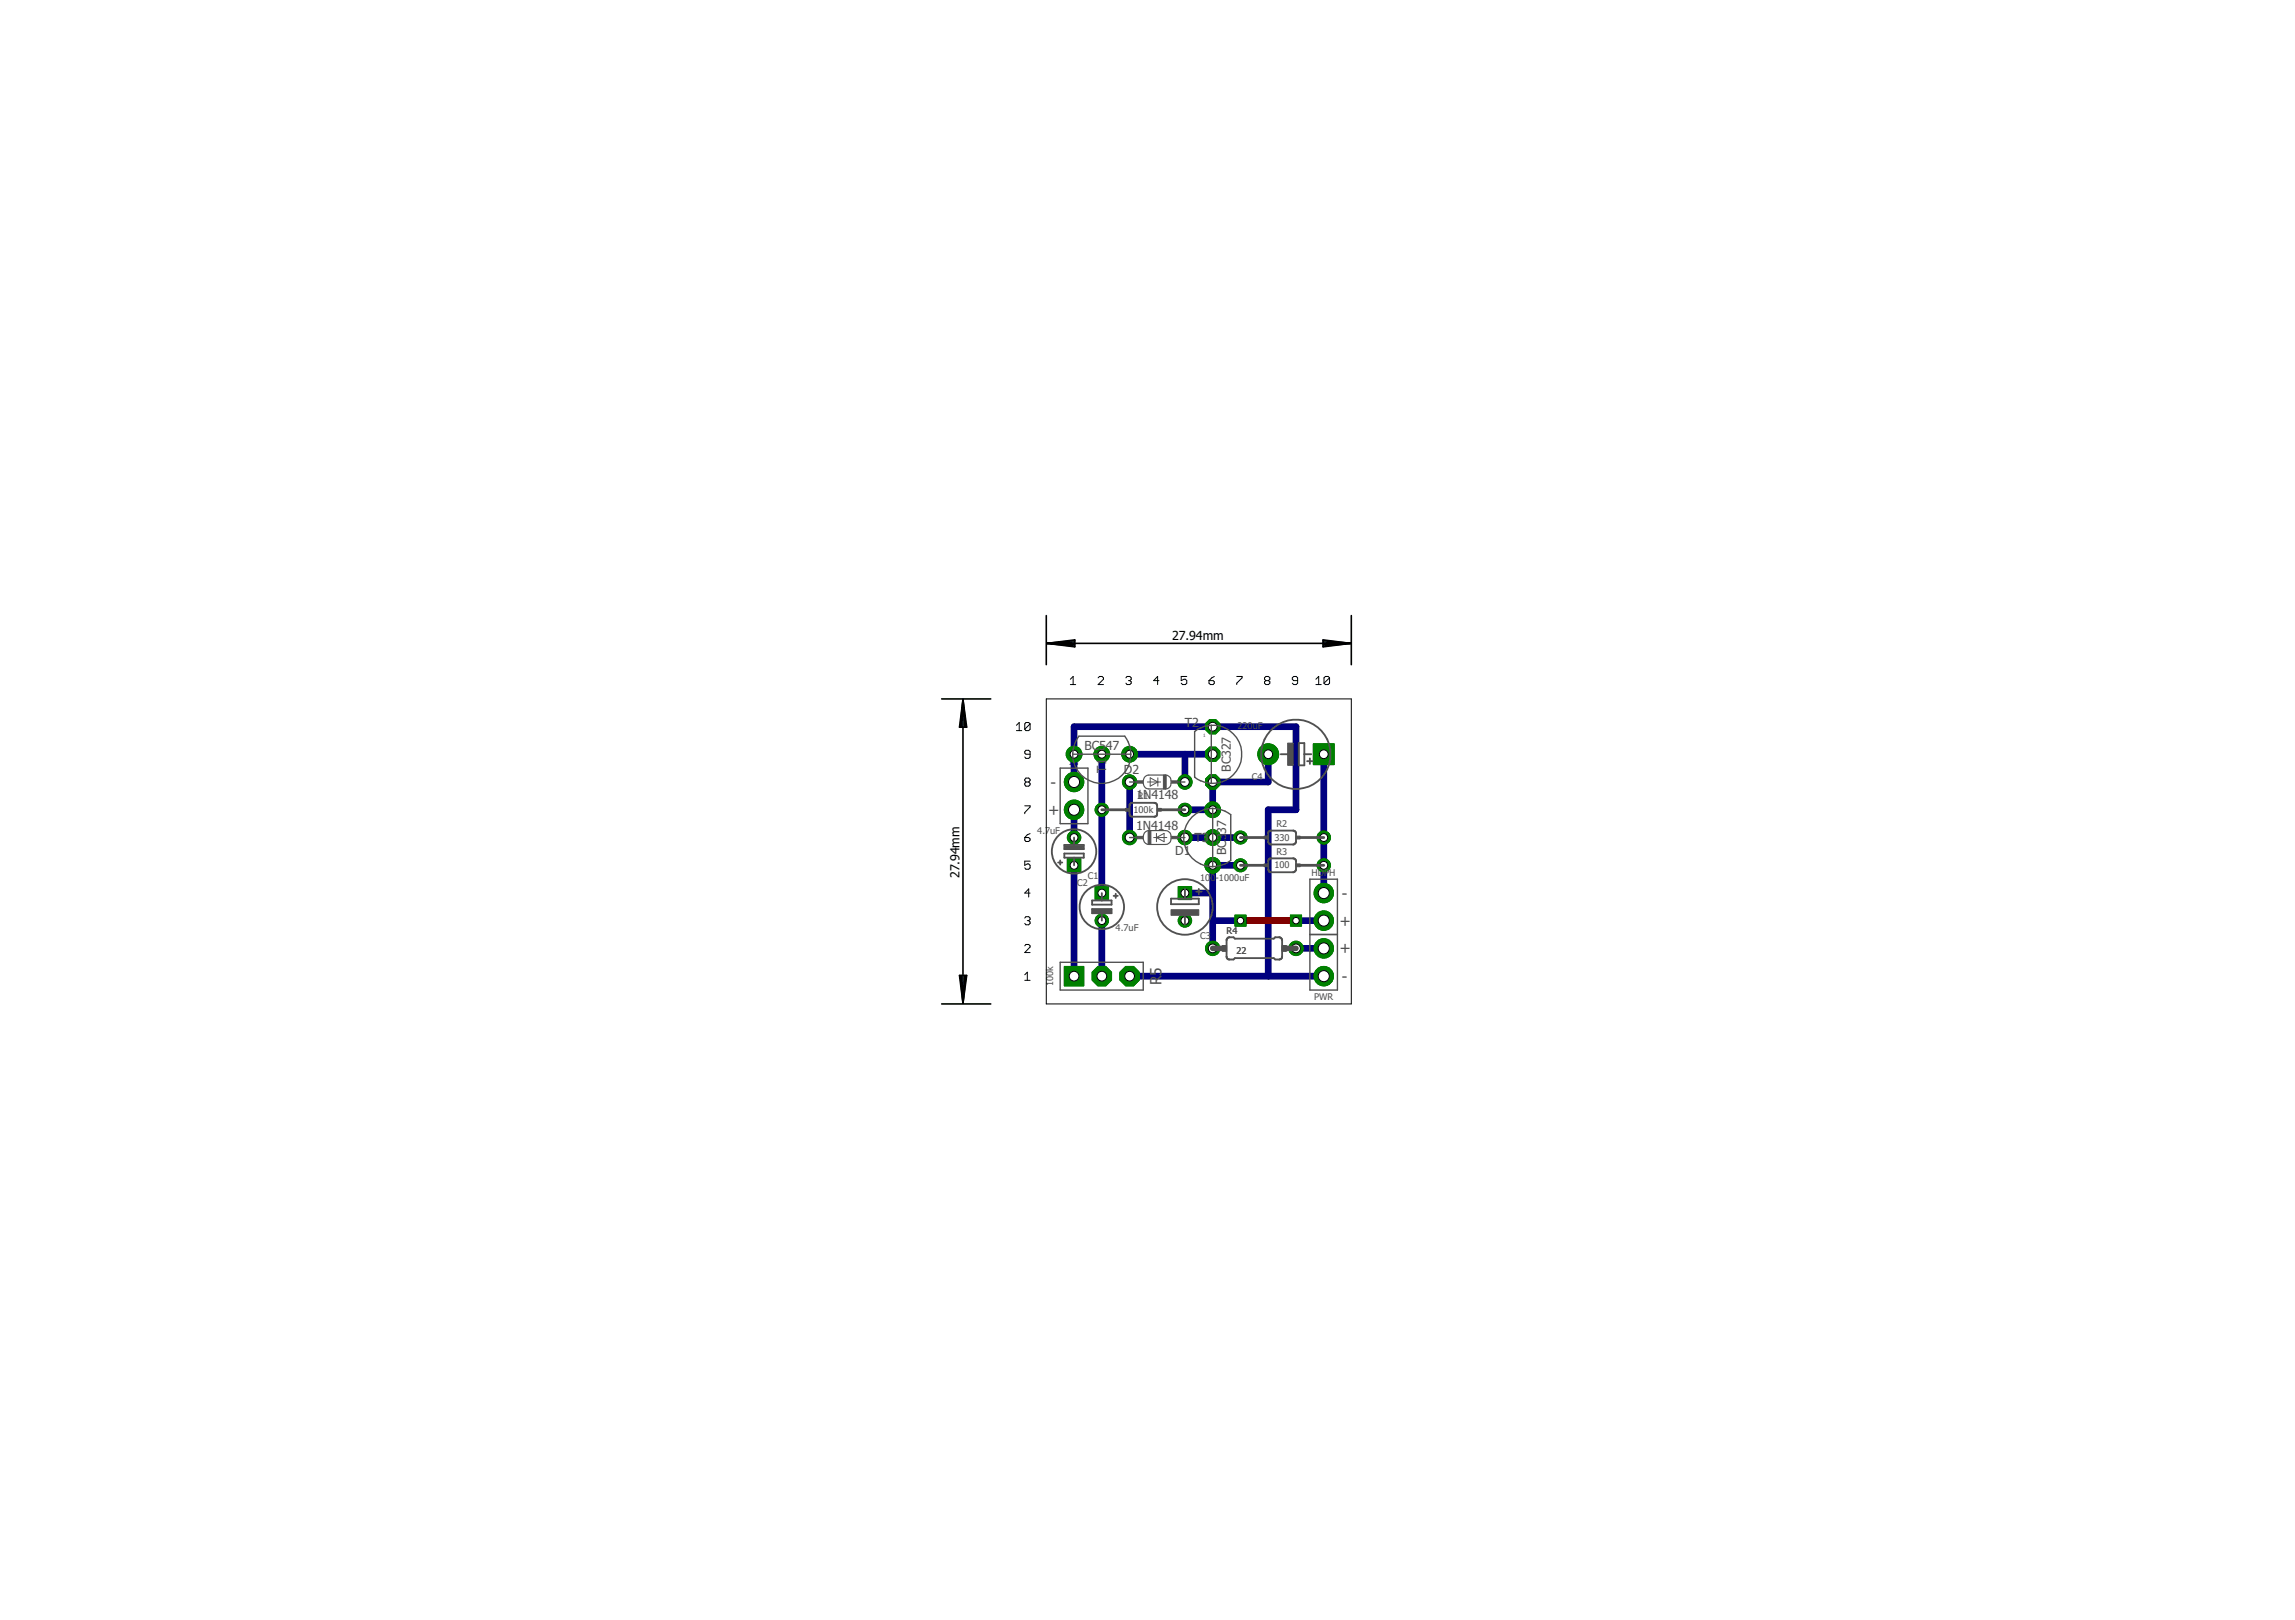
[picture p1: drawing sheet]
<svg xmlns="http://www.w3.org/2000/svg" width="210mm" height="148mm" viewBox="0 0 210 148" stroke-linecap="round" stroke-linejoin="round" font-family="sans-serif">
<defs><g id="words">
<g font-size="1.4" fill="#505050">
<text x="96.1" y="72">-</text>
<text x="96.8" y="74.6" transform="rotate(-90 96.8 74.6)">+</text>
<text x="122.7" y="82.2">-</text>
<text x="106.2" y="89.2" transform="rotate(-90 106.2 89.2)">5</text>
<text x="122.7" y="89.8">-</text>
<text x="123.5" y="87.3" transform="rotate(-90 123.5 87.3)">+</text>
<text x="123.5" y="84.7" transform="rotate(-90 123.5 84.7)">+</text>
<text x="106.2" y="90.1" transform="rotate(-90 106.2 90.1)">R</text>
</g>
<g font-size="1.1">
<text x="107.2" y="58.5">27.94mm</text>
<text x="87.8" y="80.3" transform="rotate(-90 87.8 80.3)">27.94mm</text>
</g>
<g font-size="1.1" fill="#505050">
<text x="99.2" y="68.6">BC547</text>
<text x="101.2" y="70.7" transform="rotate(-90 101.2 70.7)">T1</text>
<text x="102.8" y="70.8">D2</text>
<text x="108.4" y="66.5">T2</text>
<text x="112.6" y="70.6" transform="rotate(-90 112.6 70.6)">BC327</text>
<text x="103.9" y="75.9">1N4148</text>
<text x="103.9" y="73.1">1N4148</text>
<text x="109.2" y="77">T3</text>
<text x="107.5" y="78.2">D1</text>
<text x="112.1" y="78.2" transform="rotate(-90 112.1 78.2)">BC337</text>
</g>
<g font-size=".8" fill="#505050">
<text x="97.8" y="70">IN</text>
<text x="113.2" y="66.7">220uF</text>
<text x="114.5" y="71.4">C4</text>
<text x="94.9" y="76.3">4.7uF</text>
<text x="103.7" y="74.4">100k</text>
<text x="104.1" y="73.1">R1</text>
<text x="116.6" y="76.9">330</text>
<text x="116.7" y="75.6">R2</text>
<text x="98.5" y="81">C2</text>
<text x="99.5" y="80.4">C1</text>
<text x="109.8" y="80.5">100</text>
<text x="111.2" y="80.5">-1000uF</text>
<text x="116.6" y="79.4">100</text>
<text x="116.7" y="78.2">R3</text>
<text x="120" y="80.2">HD</text>
<text x="121.1" y="80.2">PH</text>
<text x="102" y="85.1">4.7uF</text>
<text x="109.8" y="85.8">C3</text>
<text x="112.2" y="85.5">R4</text>
<text x="113.1" y="87.2">22</text>
<text x="96.3" y="90.2" transform="rotate(-90 96.3 90.2)">100k</text>
<text x="120.2" y="91.4">PWR</text>
</g>
<text font-size=".4" fill="#505050" x="110" y="67.4">1</text>
</g></defs>
<g fill="none" stroke="#000080" stroke-width=".61">
<path d="M98.2 71.5v-5h20.3v7.6h-2.5v15.2M98.2 74.1v2.5M98.2 79.1v10.2M100.8 69v12.7M103.3 69h7.6M103.3 71.5v5.1M108.4 76.6h5.1M108.4 69v2.5M113.5 79.1h-2.6v7.6M116 69v2.5h-5.1v2.6h-2.5M121.1 69v12.7M100.8 84.2v5.1"/>
<path d="M103.3 89.3h17.8M108.4 81.7h2.5M110.9 84.2h10.2M118.5 86.7h2.6"/>
</g>
<circle cx="98.2" cy="76.6" r=".61" fill="#008000" stroke="#008000" stroke-width=".09"/>
<circle cx="98.2" cy="76.6" r=".36" fill="#fff" stroke="#000" stroke-width=".09"/>
<path d="M97.6 78.5h1.2v1.2h-1.2z" fill="#008000" stroke="#008000" stroke-width=".09"/>
<circle cx="98.2" cy="79.1" r=".36" fill="#fff" stroke="#000" stroke-width=".09"/>
<circle cx="100.8" cy="84.2" r=".61" fill="#008000" stroke="#008000" stroke-width=".09"/>
<circle cx="100.8" cy="84.2" r=".36" fill="#fff" stroke="#000" stroke-width=".09"/>
<path d="M100.2 81.1h1.2v1.2h-1.2z" fill="#008000" stroke="#008000" stroke-width=".09"/>
<circle cx="100.8" cy="81.7" r=".36" fill="#fff" stroke="#000" stroke-width=".09"/>
<circle cx="108.4" cy="84.2" r=".61" fill="#008000" stroke="#008000" stroke-width=".09"/>
<circle cx="108.4" cy="84.2" r=".36" fill="#fff" stroke="#000" stroke-width=".09"/>
<path d="M107.8 81.1h1.2v1.2h-1.2z" fill="#008000" stroke="#008000" stroke-width=".09"/>
<circle cx="108.4" cy="81.7" r=".36" fill="#fff" stroke="#000" stroke-width=".09"/>
<path d="M120.1 68h1.9v1.9h-1.9z" fill="#008000" stroke="#008000" stroke-width=".09"/>
<circle cx="121.1" cy="69" r=".4" fill="#fff" stroke="#000" stroke-width=".09"/>
<circle cx="116" cy="69" r=".95" fill="#008000" stroke="#008000" stroke-width=".09"/>
<circle cx="116" cy="69" r=".4" fill="#fff" stroke="#000" stroke-width=".09"/>
<circle cx="103.3" cy="76.6" r=".66" fill="#008000" stroke="#008000" stroke-width=".09"/>
<circle cx="103.3" cy="76.6" r=".4" fill="#fff" stroke="#000" stroke-width=".09"/>
<circle cx="108.4" cy="76.6" r=".66" fill="#008000" stroke="#008000" stroke-width=".09"/>
<circle cx="108.4" cy="76.6" r=".4" fill="#fff" stroke="#000" stroke-width=".09"/>
<circle cx="108.4" cy="71.5" r=".66" fill="#008000" stroke="#008000" stroke-width=".09"/>
<circle cx="108.4" cy="71.5" r=".4" fill="#fff" stroke="#000" stroke-width=".09"/>
<circle cx="103.3" cy="71.5" r=".66" fill="#008000" stroke="#008000" stroke-width=".09"/>
<circle cx="103.3" cy="71.5" r=".4" fill="#fff" stroke="#000" stroke-width=".09"/>
<circle cx="108.4" cy="74.1" r=".61" fill="#008000" stroke="#008000" stroke-width=".09"/>
<circle cx="108.4" cy="74.1" r=".36" fill="#fff" stroke="#000" stroke-width=".09"/>
<circle cx="100.8" cy="74.1" r=".61" fill="#008000" stroke="#008000" stroke-width=".09"/>
<circle cx="100.8" cy="74.1" r=".36" fill="#fff" stroke="#000" stroke-width=".09"/>
<circle cx="121.1" cy="76.6" r=".61" fill="#008000" stroke="#008000" stroke-width=".09"/>
<circle cx="121.1" cy="76.6" r=".36" fill="#fff" stroke="#000" stroke-width=".09"/>
<circle cx="113.5" cy="76.6" r=".61" fill="#008000" stroke="#008000" stroke-width=".09"/>
<circle cx="113.5" cy="76.6" r=".36" fill="#fff" stroke="#000" stroke-width=".09"/>
<circle cx="121.1" cy="79.1" r=".61" fill="#008000" stroke="#008000" stroke-width=".09"/>
<circle cx="121.1" cy="79.1" r=".36" fill="#fff" stroke="#000" stroke-width=".09"/>
<circle cx="113.5" cy="79.1" r=".61" fill="#008000" stroke="#008000" stroke-width=".09"/>
<circle cx="113.5" cy="79.1" r=".36" fill="#fff" stroke="#000" stroke-width=".09"/>
<circle cx="110.9" cy="86.7" r=".66" fill="#008000" stroke="#008000" stroke-width=".09"/>
<circle cx="110.9" cy="86.7" r=".4" fill="#fff" stroke="#000" stroke-width=".09"/>
<circle cx="118.5" cy="86.7" r=".66" fill="#008000" stroke="#008000" stroke-width=".09"/>
<circle cx="118.5" cy="86.7" r=".4" fill="#fff" stroke="#000" stroke-width=".09"/>
<circle cx="103.3" cy="89.3" r=".96" fill="#008000" stroke="#008000" stroke-width=".09"/>
<circle cx="103.3" cy="89.3" r=".44" fill="#fff" stroke="#000" stroke-width=".09"/>
<circle cx="100.8" cy="89.3" r=".96" fill="#008000" stroke="#008000" stroke-width=".09"/>
<circle cx="100.8" cy="89.3" r=".44" fill="#fff" stroke="#000" stroke-width=".09"/>
<path d="M97.3 88.4h1.8v1.8h-1.8z" fill="#008000" stroke="#008000" stroke-width=".09"/>
<circle cx="98.2" cy="89.3" r=".44" fill="#fff" stroke="#000" stroke-width=".09"/>
<circle cx="103.3" cy="69" r=".72" fill="#008000" stroke="#008000" stroke-width=".09"/>
<circle cx="103.3" cy="69" r=".36" fill="#fff" stroke="#000" stroke-width=".09"/>
<circle cx="98.2" cy="69" r=".72" fill="#008000" stroke="#008000" stroke-width=".09"/>
<circle cx="98.2" cy="69" r=".36" fill="#fff" stroke="#000" stroke-width=".09"/>
<circle cx="100.8" cy="69" r=".72" fill="#008000" stroke="#008000" stroke-width=".09"/>
<circle cx="100.8" cy="69" r=".36" fill="#fff" stroke="#000" stroke-width=".09"/>
<circle cx="110.9" cy="79.1" r=".72" fill="#008000" stroke="#008000" stroke-width=".09"/>
<circle cx="110.9" cy="79.1" r=".36" fill="#fff" stroke="#000" stroke-width=".09"/>
<circle cx="110.9" cy="74.1" r=".72" fill="#008000" stroke="#008000" stroke-width=".09"/>
<circle cx="110.9" cy="74.1" r=".36" fill="#fff" stroke="#000" stroke-width=".09"/>
<circle cx="110.9" cy="76.6" r=".72" fill="#008000" stroke="#008000" stroke-width=".09"/>
<circle cx="110.9" cy="76.6" r=".36" fill="#fff" stroke="#000" stroke-width=".09"/>
<circle cx="98.2" cy="71.5" r=".89" fill="#008000" stroke="#008000" stroke-width=".09"/>
<circle cx="98.2" cy="71.5" r=".51" fill="#fff" stroke="#000" stroke-width=".09"/>
<circle cx="98.2" cy="74.1" r=".89" fill="#008000" stroke="#008000" stroke-width=".09"/>
<circle cx="98.2" cy="74.1" r=".51" fill="#fff" stroke="#000" stroke-width=".09"/>
<circle cx="110.9" cy="71.5" r=".71" fill="#008000" stroke="#008000" stroke-width=".09"/>
<circle cx="110.9" cy="71.5" r=".4" fill="#fff" stroke="#000" stroke-width=".09"/>
<circle cx="110.9" cy="66.5" r=".71" fill="#008000" stroke="#008000" stroke-width=".09"/>
<circle cx="110.9" cy="66.5" r=".4" fill="#fff" stroke="#000" stroke-width=".09"/>
<circle cx="110.9" cy="69" r=".71" fill="#008000" stroke="#008000" stroke-width=".09"/>
<circle cx="110.9" cy="69" r=".4" fill="#fff" stroke="#000" stroke-width=".09"/>
<circle cx="121.1" cy="89.3" r=".89" fill="#008000" stroke="#008000" stroke-width=".09"/>
<circle cx="121.1" cy="89.3" r=".51" fill="#fff" stroke="#000" stroke-width=".09"/>
<circle cx="121.1" cy="86.7" r=".89" fill="#008000" stroke="#008000" stroke-width=".09"/>
<circle cx="121.1" cy="86.7" r=".51" fill="#fff" stroke="#000" stroke-width=".09"/>
<circle cx="121.1" cy="81.7" r=".89" fill="#008000" stroke="#008000" stroke-width=".09"/>
<circle cx="121.1" cy="81.7" r=".51" fill="#fff" stroke="#000" stroke-width=".09"/>
<circle cx="121.1" cy="84.2" r=".89" fill="#008000" stroke="#008000" stroke-width=".09"/>
<circle cx="121.1" cy="84.2" r=".51" fill="#fff" stroke="#000" stroke-width=".09"/>
<path d="M118 83.7h1v1h-1z" fill="#008000" stroke="#008000" stroke-width=".09"/>
<circle cx="118.5" cy="84.2" r=".3" fill="#fff" stroke="#000" stroke-width=".09"/>
<path d="M112.9 83.7h1.1v1h-1.1z" fill="#008000" stroke="#008000" stroke-width=".09"/>
<circle cx="113.5" cy="84.2" r=".3" fill="#fff" stroke="#000" stroke-width=".09"/>
<path d="M113.5 84.2h5" fill="none" stroke="#800000" stroke-width=".61"/>
<circle cx="98.2" cy="76.6" r=".61" fill="#008000" stroke="#008000" stroke-width=".09"/>
<circle cx="98.2" cy="76.6" r=".36" fill="#fff" stroke="#000" stroke-width=".09"/>
<path d="M97.6 78.5h1.2v1.2h-1.2z" fill="#008000" stroke="#008000" stroke-width=".09"/>
<circle cx="98.2" cy="79.1" r=".36" fill="#fff" stroke="#000" stroke-width=".09"/>
<circle cx="100.8" cy="84.2" r=".61" fill="#008000" stroke="#008000" stroke-width=".09"/>
<circle cx="100.8" cy="84.2" r=".36" fill="#fff" stroke="#000" stroke-width=".09"/>
<path d="M100.2 81.1h1.2v1.2h-1.2z" fill="#008000" stroke="#008000" stroke-width=".09"/>
<circle cx="100.8" cy="81.7" r=".36" fill="#fff" stroke="#000" stroke-width=".09"/>
<circle cx="108.4" cy="84.2" r=".61" fill="#008000" stroke="#008000" stroke-width=".09"/>
<circle cx="108.4" cy="84.2" r=".36" fill="#fff" stroke="#000" stroke-width=".09"/>
<path d="M107.8 81.1h1.2v1.2h-1.2z" fill="#008000" stroke="#008000" stroke-width=".09"/>
<circle cx="108.4" cy="81.7" r=".36" fill="#fff" stroke="#000" stroke-width=".09"/>
<path d="M120.1 68h1.9v1.9h-1.9z" fill="#008000" stroke="#008000" stroke-width=".09"/>
<circle cx="121.1" cy="69" r=".4" fill="#fff" stroke="#000" stroke-width=".09"/>
<circle cx="116" cy="69" r=".95" fill="#008000" stroke="#008000" stroke-width=".09"/>
<circle cx="116" cy="69" r=".4" fill="#fff" stroke="#000" stroke-width=".09"/>
<circle cx="103.3" cy="76.6" r=".66" fill="#008000" stroke="#008000" stroke-width=".09"/>
<circle cx="103.3" cy="76.6" r=".4" fill="#fff" stroke="#000" stroke-width=".09"/>
<circle cx="108.4" cy="76.6" r=".66" fill="#008000" stroke="#008000" stroke-width=".09"/>
<circle cx="108.4" cy="76.6" r=".4" fill="#fff" stroke="#000" stroke-width=".09"/>
<circle cx="108.4" cy="71.5" r=".66" fill="#008000" stroke="#008000" stroke-width=".09"/>
<circle cx="108.4" cy="71.5" r=".4" fill="#fff" stroke="#000" stroke-width=".09"/>
<circle cx="103.3" cy="71.5" r=".66" fill="#008000" stroke="#008000" stroke-width=".09"/>
<circle cx="103.3" cy="71.5" r=".4" fill="#fff" stroke="#000" stroke-width=".09"/>
<circle cx="108.4" cy="74.1" r=".61" fill="#008000" stroke="#008000" stroke-width=".09"/>
<circle cx="108.4" cy="74.1" r=".36" fill="#fff" stroke="#000" stroke-width=".09"/>
<circle cx="100.8" cy="74.1" r=".61" fill="#008000" stroke="#008000" stroke-width=".09"/>
<circle cx="100.8" cy="74.1" r=".36" fill="#fff" stroke="#000" stroke-width=".09"/>
<circle cx="121.1" cy="76.6" r=".61" fill="#008000" stroke="#008000" stroke-width=".09"/>
<circle cx="121.1" cy="76.6" r=".36" fill="#fff" stroke="#000" stroke-width=".09"/>
<circle cx="113.5" cy="76.6" r=".61" fill="#008000" stroke="#008000" stroke-width=".09"/>
<circle cx="113.5" cy="76.6" r=".36" fill="#fff" stroke="#000" stroke-width=".09"/>
<circle cx="121.1" cy="79.1" r=".61" fill="#008000" stroke="#008000" stroke-width=".09"/>
<circle cx="121.1" cy="79.1" r=".36" fill="#fff" stroke="#000" stroke-width=".09"/>
<circle cx="113.5" cy="79.1" r=".61" fill="#008000" stroke="#008000" stroke-width=".09"/>
<circle cx="113.5" cy="79.1" r=".36" fill="#fff" stroke="#000" stroke-width=".09"/>
<circle cx="110.9" cy="86.7" r=".66" fill="#008000" stroke="#008000" stroke-width=".09"/>
<circle cx="110.9" cy="86.7" r=".4" fill="#fff" stroke="#000" stroke-width=".09"/>
<circle cx="118.5" cy="86.7" r=".66" fill="#008000" stroke="#008000" stroke-width=".09"/>
<circle cx="118.5" cy="86.7" r=".4" fill="#fff" stroke="#000" stroke-width=".09"/>
<circle cx="103.3" cy="89.3" r=".96" fill="#008000" stroke="#008000" stroke-width=".09"/>
<circle cx="103.3" cy="89.3" r=".44" fill="#fff" stroke="#000" stroke-width=".09"/>
<circle cx="100.8" cy="89.3" r=".96" fill="#008000" stroke="#008000" stroke-width=".09"/>
<circle cx="100.8" cy="89.3" r=".44" fill="#fff" stroke="#000" stroke-width=".09"/>
<path d="M97.3 88.4h1.8v1.8h-1.8z" fill="#008000" stroke="#008000" stroke-width=".09"/>
<circle cx="98.2" cy="89.3" r=".44" fill="#fff" stroke="#000" stroke-width=".09"/>
<circle cx="103.3" cy="69" r=".72" fill="#008000" stroke="#008000" stroke-width=".09"/>
<circle cx="103.3" cy="69" r=".36" fill="#fff" stroke="#000" stroke-width=".09"/>
<circle cx="98.2" cy="69" r=".72" fill="#008000" stroke="#008000" stroke-width=".09"/>
<circle cx="98.2" cy="69" r=".36" fill="#fff" stroke="#000" stroke-width=".09"/>
<circle cx="100.8" cy="69" r=".72" fill="#008000" stroke="#008000" stroke-width=".09"/>
<circle cx="100.8" cy="69" r=".36" fill="#fff" stroke="#000" stroke-width=".09"/>
<circle cx="110.9" cy="79.1" r=".72" fill="#008000" stroke="#008000" stroke-width=".09"/>
<circle cx="110.9" cy="79.1" r=".36" fill="#fff" stroke="#000" stroke-width=".09"/>
<circle cx="110.9" cy="74.1" r=".72" fill="#008000" stroke="#008000" stroke-width=".09"/>
<circle cx="110.9" cy="74.1" r=".36" fill="#fff" stroke="#000" stroke-width=".09"/>
<circle cx="110.9" cy="76.6" r=".72" fill="#008000" stroke="#008000" stroke-width=".09"/>
<circle cx="110.9" cy="76.6" r=".36" fill="#fff" stroke="#000" stroke-width=".09"/>
<circle cx="98.2" cy="71.5" r=".89" fill="#008000" stroke="#008000" stroke-width=".09"/>
<circle cx="98.2" cy="71.5" r=".51" fill="#fff" stroke="#000" stroke-width=".09"/>
<circle cx="98.2" cy="74.1" r=".89" fill="#008000" stroke="#008000" stroke-width=".09"/>
<circle cx="98.2" cy="74.1" r=".51" fill="#fff" stroke="#000" stroke-width=".09"/>
<circle cx="110.9" cy="71.5" r=".71" fill="#008000" stroke="#008000" stroke-width=".09"/>
<circle cx="110.9" cy="71.5" r=".4" fill="#fff" stroke="#000" stroke-width=".09"/>
<circle cx="110.9" cy="66.5" r=".71" fill="#008000" stroke="#008000" stroke-width=".09"/>
<circle cx="110.9" cy="66.5" r=".4" fill="#fff" stroke="#000" stroke-width=".09"/>
<circle cx="110.9" cy="69" r=".71" fill="#008000" stroke="#008000" stroke-width=".09"/>
<circle cx="110.9" cy="69" r=".4" fill="#fff" stroke="#000" stroke-width=".09"/>
<circle cx="121.1" cy="89.3" r=".89" fill="#008000" stroke="#008000" stroke-width=".09"/>
<circle cx="121.1" cy="89.3" r=".51" fill="#fff" stroke="#000" stroke-width=".09"/>
<circle cx="121.1" cy="86.7" r=".89" fill="#008000" stroke="#008000" stroke-width=".09"/>
<circle cx="121.1" cy="86.7" r=".51" fill="#fff" stroke="#000" stroke-width=".09"/>
<circle cx="121.1" cy="81.7" r=".89" fill="#008000" stroke="#008000" stroke-width=".09"/>
<circle cx="121.1" cy="81.7" r=".51" fill="#fff" stroke="#000" stroke-width=".09"/>
<circle cx="121.1" cy="84.2" r=".89" fill="#008000" stroke="#008000" stroke-width=".09"/>
<circle cx="121.1" cy="84.2" r=".51" fill="#fff" stroke="#000" stroke-width=".09"/>
<path d="M118 83.7h1v1h-1z" fill="#008000" stroke="#008000" stroke-width=".09"/>
<circle cx="118.5" cy="84.2" r=".3" fill="#fff" stroke="#000" stroke-width=".09"/>
<path d="M112.9 83.7h1.1v1h-1.1z" fill="#008000" stroke="#008000" stroke-width=".09"/>
<circle cx="113.5" cy="84.2" r=".3" fill="#fff" stroke="#000" stroke-width=".09"/>
<g fill="none" stroke="#505050" stroke-width=".17">
<path d="M96.8 78.9h.4M97 78.7v.4M97.3 78.1h1.8v.3h-1.8zM97.3 77.3h1.8v.4h-1.8zM98.2 76.6v.7M98.2 78.4v.7M103.4 73.5l.2-.1h2.1l.1 .3v.8l-.2 .2h-2.1l-.2-.2zM116.1 76h2.3l.1 .2v.9l-.2 .1h-2.2l-.1-.2zM116.1 78.6l2.3-.1 .1 .3v.8l-.2 .2h-2.2l-.1-.3zM117.1 69h.8M118.8 68h.5v2h-.5zM119.3 69h.6"/>
<path d="M119.5 69.6h.6M119.8 69.4v.5M99.9 82.4h1.8v.3h-1.8zM99.9 83.1h1.8v.4h-1.8zM100.8 81.7v.7M100.8 83.5v.7M101.9 81.9h.3M102 81.7v.4M107.1 82.2h2.5v.5h-2.5zM108.4 81.3v.9M108.4 83.6v1M109.4 81.6h.5"/>
<path d="M109.6 81.3v.5M112.3 85.8l.5-.1 .1 .2h3.6l.1-.2h.5l.2 .3-.1 1.6-.2 .2h-.4l-.1-.2h-3.6l-.1 .2-.5-.1-.1-.2v-1.5z"/>
<circle cx="98.2" cy="77.9" r="2.03"/>
<circle cx="118.5" cy="69" r="3.2"/>
<circle cx="100.8" cy="83" r="2.03"/>
<circle cx="108.4" cy="83" r="2.54"/>
</g>
<g fill="#505050" stroke="#505050" stroke-width=".09">
<path d="M97.4 77.4h1.6v.2h-1.6z"/>
<path d="M100 83.2h1.6v.3h-1.6z"/>
<path d="M117.8 68h.5v2h-.5z"/>
<path d="M105 76h.3v1.2h-.3z"/>
<path d="M104 76.5h.5v.2h-.5z"/>
<path d="M107.2 76.5h.5v.2h-.5z"/>
<path d="M106.4 70.9h.3v1.3h-.3z"/>
<path d="M107.2 71.4h.5v.2h-.5z"/>
<path d="M104 71.4h.5v.2h-.5z"/>
<path d="M105.8 73.9h.4v.3h-.4z"/>
<path d="M102.9 73.9h.4v.3h-.4z"/>
<path d="M118.5 76.5h.4v.2h-.4z"/>
<path d="M115.6 76.5h.4v.2h-.4z"/>
<path d="M118.5 79h.4v.3h-.4z"/>
<path d="M115.6 79h.4v.3h-.4z"/>
<path d="M117.3 86.5h.3v.5h-.3z"/>
<path d="M111.8 86.5h.4v.5h-.4z"/>
<path d="M107.1 83.2h2.5v.5h-2.5z"/>
</g>
<path d="M104.7 76.2l.4-.2h1.5a.65 .65 0 0 1 .5 .6 .65 .65 0 0 1-.5 .6h-1.5a.67 .67 0 0 1-.4-1zM104.7 71.1l.4-.2h1.5a.65 .65 0 0 1 .5 .6 .65 .65 0 0 1-.5 .7h-1.5a.66 .66 0 0 1-.4-1.1z" fill="none" stroke="#505050" stroke-width=".11"/>
<path d="M104.9 71.5h1.3M105.2 71.1l.7 .4-.7 .4zM105.5 76.6h1.2M105.8 76.6l.7-.4v.8zM105.8 76.2v.8M105.9 71.1v.8" fill="none" stroke="#505050" stroke-width=".09"/>
<g fill="none" stroke="#505050" stroke-width=".13">
<path d="M97 70.3h2.5v5h-2.5zM98.1 69a2.66 2.66 0 0 0 2.7 2.7 2.66 2.66 0 0 0 2.6-2.7M98.1 69h5.3M98.3 67.9l.4-.6h4.2a2.64 2.64 0 0 1 .5 1.7M98.4 67.9l-.3 1.1M103.3 76.6h.6M103.3 71.5h.6M107.7 76.6h.7M107.7 71.5h.7M109.8 66.6l-.5 .3v4.2l.5 .3M109.8 71.4l1 .2M110.8 66.3a2.66 2.66 0 0 1 2.8 2.7 2.66 2.66 0 0 1-2.8 2.6"/>
<path d="M110.8 66.3l-.7 .1-.3 .2M110.8 66.3v5.3M110.9 73.9a2.67 2.67 0 0 0-2.6 2.7 2.67 2.67 0 0 0 2.6 2.7M110.9 73.9l.4 .1a2.65 2.65 0 0 1 1.3 .5v4.2a2.62 2.62 0 0 1-1.7 .6M110.9 73.9v5.4M97 88h7.6v2.6h-7.6zM119.8 80.4h2.5v10.2h-2.5zM119.8 85.5h2.5"/>
</g>
<path d="M100.8 74.1h2.1M106.2 74.1h2.2M113.5 76.6h2.1M113.5 79.1h2.1M118.9 76.6h2.2M118.9 79.1h2.2" fill="none" stroke="#505050" stroke-width=".25"/>
<path d="M110.9 86.7h.9M117.6 86.7h.9" fill="none" stroke="#505050" stroke-width=".51"/>
<g fill="none" stroke="#000" stroke-width=".09">
<path d="M93 66.3l.2-.2v.7M93 66.8h.5M93.7 73.7h.5l-.5 .7M93.7 76.6h.4l.1 .2-.1 .2h-.3l-.1-.2zM93.8 71.5l-.1-.1 .1-.2h.3l.1 .1-.1 .2M93.8 71.5l-.1 .1 .1 .3h.3l.1-.1-.1-.3M93.8 71.5h.3M94.2 66.2v.5l-.1 .1h-.3l-.1-.1M94.2 69h-.4l-.1-.1 .1-.3h.3l.1 .1v.5l-.1 .2h-.3l-.1-.2M94.2 78.8h-.5v.3l.3-.1 .2 .1v.3l-.1 .1h-.3l-.1-.1M94.2 66.2l-.1-.1h-.3l-.1 .1v.5M94.2 76.2l-.2 .1-.3 .3"/>
<path d="M94.2 66.2l-.5 .5M95.7 63.9h27.9v27.9h-27.9zM97.9 62.1l.2-.2v.7M97.9 62.6h.5M100.4 62l.2-.1h.2l.1 .1v.1l-.5 .5h.5M103 62l.1-.1h.2l.2 .1-.2 .3M103.2 62.3h.1M103.3 62.3l.2 .1-.2 .2h-.2l-.1-.1M106 62.3h-.5l.4-.4v.7M108.5 61.9h-.5v.4l.3-.2 .2 .2v.2l-.1 .1h-.2l-.2-.1M110.6 62.3h.4l.1 .2-.1 .1h-.3l-.1-.1zM111.1 61.9l-.5 .4"/>
<path d="M113.1 61.9h.5v.1l-.5 .5v.1M115.8 62.3l-.1 .1 .1 .2h.2l.1-.1v-.1l-.1-.1M115.8 62.3l-.1-.2 .1-.2h.2l.1 .1-.1 .3M115.8 62.3h.2M118.7 62.3h-.4l-.1-.2 .1-.2h.3l.1 .1v.5l-.1 .1h-.3l-.1-.1M120.4 62.6h.4M120.4 62.1l.2-.2v.7M121.6 62v.5l-.1 .1h-.3l-.1-.1M121.6 62l-.1-.1h-.3l-.1 .1v.5M121.6 62l-.5 .5M93.7 89.2l.3-.3v.8M93.7 89.7h.5"/>
<path d="M93.7 86.5l.1-.1h.3l.1 .1v.1l-.5 .5h.5M93.7 84l.1-.2h.3l.1 .2v.1l-.1 .1M94 84.2h.1M94.1 84.2l.1 .1-.1 .3h-.3l-.1-.1M94.2 81.7h-.5l.4-.4v.7"/>
</g>
<g fill="none" stroke="#000" stroke-width=".15">
<path d="M95.7 56.3v4.5M95.8 58.8h27.7M95.8 58.8l2.5-.3v.7zM95.8 58.8l2.5 .2M95.8 58.8l2.5 .3M98.3 58.7l-2.5 .1M98.3 58.6l-2.5 .2M121 58.5l2.5 .3-2.5 .4zM121 58.7l2.5 .1M121 58.6l2.5 .2M123.5 58.8l-2.5 .2M123.5 58.8l-2.5 .3"/>
<path d="M123.6 56.3v4.5M86.1 63.9h4.5M88.1 64v27.8M88.1 64l.3 2.5h-.6zM88.1 64l-.2 2.5M88.1 64l.1 2.5M88.1 64l-.3 2.5M88.1 64l.2 2.5M86.1 91.8h4.5M87.8 89.2h.6l-.3 2.6zM87.8 89.2l.3 2.6M87.9 89.2l.2 2.6"/>
<path d="M88.2 89.2l-.1 2.6M88.3 89.2l-.2 2.6"/>
</g>
<use href="#words"/>
</svg>
